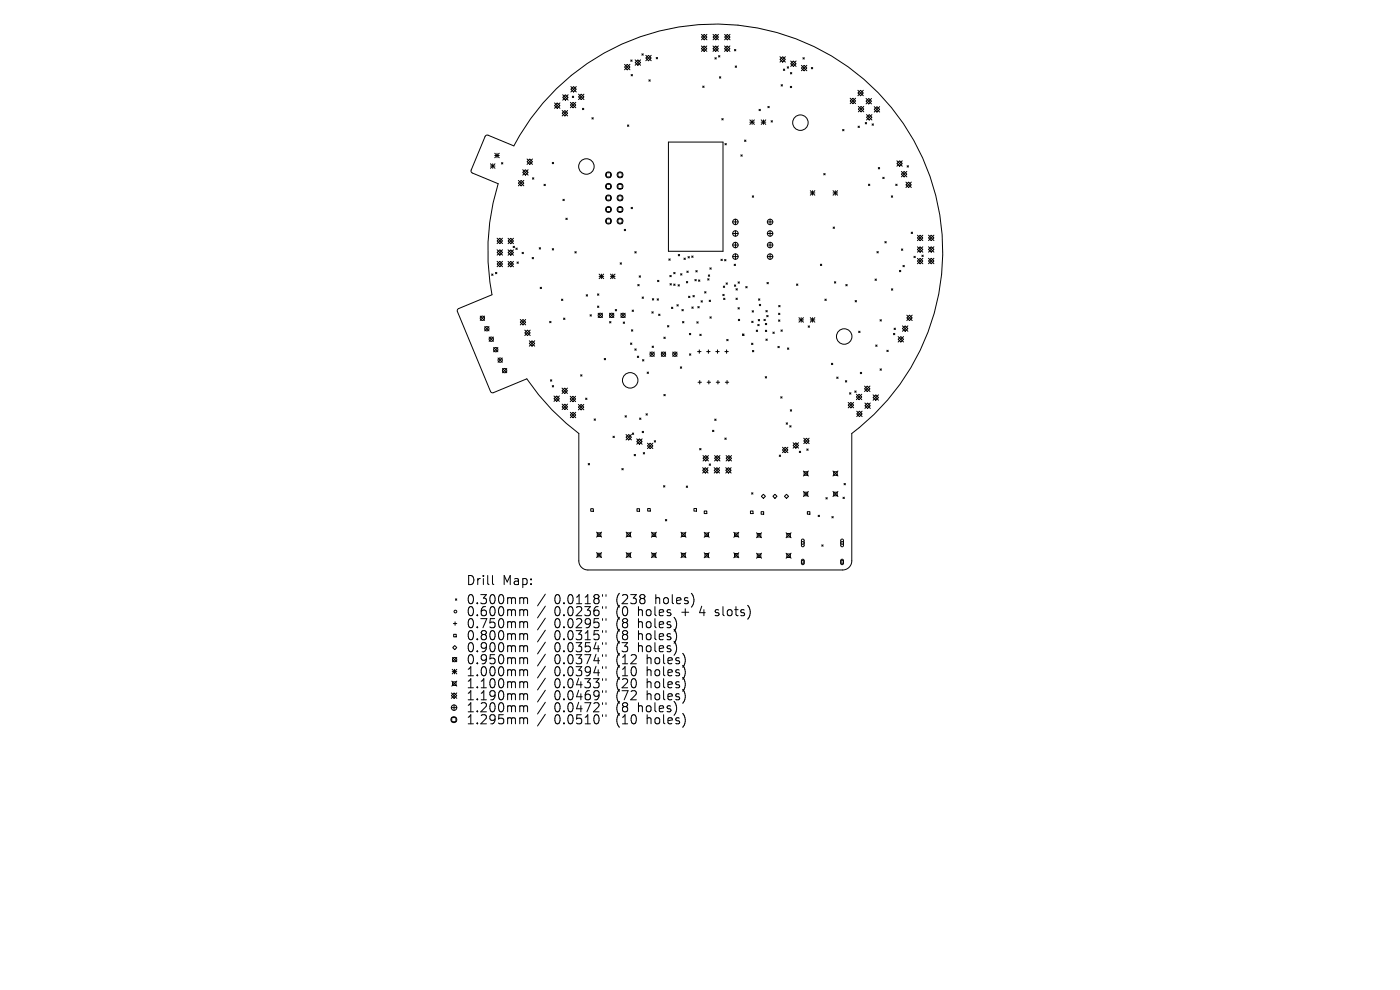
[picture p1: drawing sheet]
<svg xmlns="http://www.w3.org/2000/svg" width="297mm" height="210mm" viewBox="0 0 297 210" stroke-linecap="round" stroke-linejoin="round" font-family="sans-serif">
<defs><g id="words">
<g font-size="2.7">
<text x="98.8" y="124.4">Drill</text>
<text x="106.6" y="124.4">Map:</text>
<text x="98.8" y="128.4">0.300mm</text>
<text x="98.8" y="131">0.600mm</text>
<text x="117.6" y="128.4">0.0118&quot;</text>
<text x="117.6" y="131">0.0236&quot;</text>
<text x="130.8" y="128.4">(238</text>
<text x="130.8" y="131">(0</text>
<text x="135.6" y="131">holes</text>
<text x="139.3" y="128.4">holes)</text>
<text x="145" y="131">+</text>
<text x="149.1" y="131">4</text>
<text x="152.6" y="131">slots)</text>
<text x="98.8" y="133.5">0.750mm</text>
<text x="98.8" y="136.1">0.800mm</text>
<text x="117.6" y="133.5">0.0295&quot;</text>
<text x="117.6" y="136.1">0.0315&quot;</text>
<text x="130.8" y="133.5">(8</text>
<text x="130.8" y="136.1">(8</text>
<text x="135.6" y="133.5">holes)</text>
<text x="135.6" y="136.1">holes)</text>
<text x="98.8" y="138.6">0.900mm</text>
<text x="98.8" y="141.2">0.950mm</text>
<text x="98.8" y="143.7">1.000mm</text>
<text x="117.6" y="138.6">0.0354&quot;</text>
<text x="117.6" y="141.2">0.0374&quot;</text>
<text x="117.6" y="143.7">0.0394&quot;</text>
<text x="130.8" y="138.6">(3</text>
<text x="130.8" y="141.2">(12</text>
<text x="130.8" y="143.7">(10</text>
<text x="135.6" y="138.6">holes)</text>
<text x="137.5" y="141.2">holes)</text>
<text x="137.5" y="143.7">holes)</text>
<text x="98.8" y="146.3">1.100mm</text>
<text x="98.8" y="148.8">1.190mm</text>
<text x="117.6" y="146.3">0.0433&quot;</text>
<text x="117.6" y="148.8">0.0469&quot;</text>
<text x="130.8" y="146.3">(20</text>
<text x="130.8" y="148.8">(72</text>
<text x="137.5" y="146.3">holes)</text>
<text x="137.5" y="148.8">holes)</text>
<text x="98.8" y="151.4">1.200mm</text>
<text x="98.8" y="153.9">1.295mm</text>
<text x="117.6" y="151.4">0.0472&quot;</text>
<text x="117.6" y="153.9">0.0510&quot;</text>
<text x="130.8" y="151.4">(8</text>
<text x="130.8" y="153.9">(10</text>
<text x="135.6" y="151.4">holes)</text>
<text x="137.5" y="153.9">holes)</text>
</g>
</g></defs>
<g fill="none" stroke="#000" stroke-width=".21">
<path d="M121.1 18.4l1.2 1.1M121.7 18.4l.6 .5-.6 .6-.6-.6zM122.3 18.4l-1.2 1.1M122.7 20l1.2 1.1M123.9 20l-1.2 1.1M132.5 13.7l1.1 1.1M133.1 13.7l.5 .5-.5 .6-.6-.6zM133.6 13.7l-1.1 1.1M133.8 12.7l.3 .3M133.9 15.8l.3 .3M134.1 12.7l-.3 .3M134.2 15.8l-.3 .3"/>
<path d="M134.7 12.7l1.2 1.1M135.3 12.7l.6 .6-.6 .5-.6-.5zM135.9 12.7l-1.2 1.1M136.2 11.4l.3 .3M136.5 11.4l-.3 .3M137 12.3l.6-.6 .6 .6-.6 .6zM137 11.7l1.2 1.2M137.7 16.9l.2 .3M137.9 16.9l-.2 .3M138.2 11.7l-1.2 1.2M139.2 12.2l.3 .3M139.5 12.2l-.3 .3"/>
<path d="M148.8 9.8l1.1 1.1M148.8 7.3l1.2 1.1M149.1 18.3l.3 .2M149.4 18.3l-.3 .2M149.4 9.8l.5 .5-.5 .6-.6-.6zM149.4 7.3l.6 .6-.6 .5-.6-.5zM149.9 9.8l-1.1 1.1M150 7.3l-1.2 1.1M151.3 10.3l.5-.5 .6 .5-.6 .6zM151.3 9.8l1.1 1.1M151.3 7.3l1.1 1.1M151.7 12.2l.3 .3"/>
<path d="M151.8 7.3l.6 .6-.6 .5-.5-.5zM152 12.2l-.3 .3M152.4 9.8l-1.1 1.1M152.4 7.3l-1.1 1.1M152.4 11.8l.3 .3M152.6 16.3l.3 .3M152.7 11.8l-.3 .3M152.9 16.3l-.3 .3M153.7 9.8l1.2 1.1M153.7 7.3l1.2 1.1M154.3 9.8l.6 .5-.6 .6-.6-.6zM154.3 7.3l.6 .6-.6 .5-.6-.5z"/>
<path d="M154.9 9.8l-1.2 1.1M154.9 7.3l-1.2 1.1M155.8 10.5l.3 .3M156 14l.3 .3M156.1 10.5l-.3 .3M156.3 14l-.3 .3M165.5 12.6l.5-.6 .6 .6-.6 .6zM165.5 12l1.1 1.2M165.7 18l.3 .3M166 18l-.3 .3M166.2 14.6l.3 .3M166.5 14.6l-.3 .3"/>
<path d="M166.6 12l-1.1 1.2M167 14.2l.3 .3M167.3 14.2l-.3 .3M167.7 18.3l.2 .3M167.7 15.4l.3 .3M167.7 13.5l.6-.6 .6 .6-.6 .6zM167.7 12.9l1.2 1.2M167.9 18.3l-.2 .3M168 15.4l-.3 .3M168.9 12.9l-1.2 1.2M170 14.4l.6-.5 .6 .5-.6 .6zM170 13.9l1.2 1.1"/>
<path d="M170.3 12.2l.3 .3M170.6 12.2l-.3 .3M171.2 13.9l-1.2 1.1M172.1 14.3l.3 .3M172.4 14.3l-.3 .3M182 19.7l.6-.5 .5 .5-.5 .6zM182 19.2l1.1 1.1M183.1 19.2l-1.1 1.1M103 28.8l.5-.1 5.5 2.2a48.3 48.3 0 0 1 74-14.3 48.3 48.3 0 0 1-2.3 75.4v27a1.93 1.93 0 0 1-1.9 1.9h-54.1a1.93 1.93 0 0 1-1.9-1.9v-27a48.2 48.2 0 0 1-11-11.6l-7.2 2.9h-.3l-.2-.3-7.1-17.1 .3-.4 7.1-3a48.3 48.3 0 0 1 1.3-23.5l-5.5-2.3-.3-.3zM104 34.7l1 1M104 35.2h1M104.5 34.7v1"/>
<path d="M105 32.5l.9 1M105 33h.9M105 34.7l-1 1M105.4 32.5v1M105.9 32.5l-.9 1M106.4 34.5l.3 .3M106.7 34.5l-.3 .3M110 38.3l1.1 1.1M110.5 38.3l.6 .5-.6 .6-.5-.6zM110.9 36l1.1 1.1M111.1 38.3l-1.1 1.1M111.5 36l.5 .6-.5 .5-.6-.5z"/>
<path d="M111.8 33.7l1.2 1.2M112 36l-1.1 1.1M112.4 33.7l.6 .6-.6 .6-.6-.6zM113 33.7l-1.2 1.2M113 37.7l.3 .3M113.3 37.7l-.3 .3M115.4 39.1l.3 .3M115.7 39.1l-.3 .3M117.2 34.4l.2 .3M117.4 34.4l-.2 .3M117.6 22.4l.6-.6 .6 .6-.6 .6zM117.6 21.8l1.2 1.2"/>
<path d="M118.8 21.8l-1.2 1.2M119.3 24l.5-.6 .6 .6-.6 .6zM119.3 23.4l1.1 1.2M119.4 20.1l1.1 1.1M119.9 20.1l.6 .6-.6 .5-.5-.5zM120.4 23.4l-1.1 1.2M120.5 20.1l-1.1 1.1M121 21.7l1.1 1.2M121.4 20.4l.3 .3M121.6 21.7l.5 .6-.5 .6-.6-.6zM121.7 20.4l-.3 .3M122.1 21.7l-1.1 1.2"/>
<path d="M122.7 20.6l.6-.6 .6 .6-.6 .5zM123.6 23l.2 .3M123.8 23l-.2 .3M125.6 25l.3 .3M125.9 25l-.3 .3M128.6 36.6h.9v.9h-.9zM128.6 39.1h.9v.9h-.9zM131.1 36.6h.9v.9h-.9zM131.1 39.1h.9v.9h-.9zM133.1 26.5l.3 .3M133.4 26.5l-.3 .3M141.8 30.1h11.6v23.2h-11.6z"/>
<path d="M153.1 25.2l.3 .2M153.4 25.2l-.3 .2M153.8 30.4l.3 .3M154.1 30.4l-.3 .3M157.2 32.8l.3 .3M157.5 32.8l-.3 .3M158 29.7l.2 .3M158.2 29.7l-.2 .3M159.1 25.4l.9 1M159.1 25.9h.9M159.6 25.4v1M160 25.4l-.9 1"/>
<path d="M161 23.2l.3 .3M161.3 23.2l-.3 .3M161.5 25.9h1M161.5 25.4l1 1M162 25.4v1M162.5 25.4l-1 1M162.9 22.6l.3 .3M163.2 22.6l-.3 .3M163.6 25.6l.3 .3M163.9 25.6l-.3 .3M174.8 36.8l.2 .3M175 36.8l-.2 .3"/>
<path d="M178.8 27.5l.2 .2M179 27.5l-.2 .2M180.4 21.4l.5-.6 .6 .6-.6 .6zM180.4 20.8l1.1 1.2M181.5 20.8l-1.1 1.2M182 26.8l.3 .2M182.1 23.1l.6-.5 .5 .5-.5 .6zM182.1 22.6l1.1 1.1M182.3 26.8l-.3 .2M183.2 22.6l-1.1 1.1M183.6 26l.2 .3M183.7 21.5l.6-.6 .6 .6-.6 .5z"/>
<path d="M183.7 20.9l1.2 1.1M183.8 24.9l.6-.6 .6 .6-.6 .6zM183.8 24.3l1.2 1.2M183.8 26l-.2 .3M184.2 39.1l.3 .3M184.5 39.1l-.3 .3M184.9 20.9l-1.2 1.1M185 24.3l-1.2 1.2M185 26.3l.3 .3M185.3 26.3l-.3 .3M185.5 23.2l.5-.6 .6 .6-.6 .6zM185.5 22.6l1.1 1.2"/>
<path d="M186.3 35.5l.3 .3M186.6 35.5l-.3 .3M186.6 22.6l-1.1 1.2M187.3 37.6l.3 .3M187.6 37.6l-.3 .3M190 39.1l.3 .3M190.3 34.7l.5-.6 .6 .6-.6 .6zM190.3 34.1l1.1 1.2M190.3 39.1l-.3 .3M191.2 36.9l.6-.5 .6 .5-.6 .6zM191.2 36.4l1.2 1.1M191.4 34.1l-1.1 1.2"/>
<path d="M192.2 38.6l1.1 1.2M192.4 36.4l-1.2 1.1M192.4 35.2l.3 .2M192.7 35.2l-.3 .2M192.8 38.6l.5 .6-.5 .6-.6-.6zM193.3 38.6l-1.1 1.2M104.3 58.1l.3 .3M104.6 58.1l-.3 .3M105.1 57.8l.3 .3M105.4 57.8l-.3 .3M105.5 51.1l.5-.6 .6 .6-.6 .6zM105.5 53.6l.5-.6 .6 .6-.6 .5z"/>
<path d="M105.5 50.5l1.1 1.2M105.5 53l1.1 1.1M105.5 55.4l1.1 1.2M106 55.4l.6 .6-.6 .6-.5-.6zM106.6 50.5l-1.1 1.2M106.6 53l-1.1 1.1M106.6 55.4l-1.1 1.2M107.8 53.6l.6-.6 .5 .6-.5 .5zM107.8 51.1l.6-.6 .5 .6-.5 .6zM107.8 50.5l1.1 1.2M107.8 53l1.1 1.1M107.8 55.4l1.1 1.2"/>
<path d="M108.4 55.4l.5 .6-.5 .6-.6-.6zM108.9 52.2l.2 .3M108.9 53l-1.1 1.1M108.9 55.4l-1.1 1.2M108.9 50.5l-1.1 1.2M109.1 52.2l-.2 .3M109.4 52.6l.3 .3M109.7 55.6l.3 .3M109.7 52.6l-.3 .3M110 55.6l-.3 .3M110.8 53.5l.2 .3M111 53.5l-.2 .3"/>
<path d="M112.9 54.6l.3 .3M113.2 54.6l-.3 .3M114.4 52.5l.3 .3M114.7 52.5l-.3 .3M117.2 52.7l.2 .3M117.4 52.7l-.2 .3M119.4 42.3l.3 .3M119.7 42.3l-.3 .3M120 46.3l.3 .3M120.3 46.3l-.3 .3M122 53.4l.2 .3M122.2 53.4l-.2 .3"/>
<path d="M127.1 58.1l1 1M127.1 58.6h1M127.6 58.1v1M128.1 58.1l-1 1M128.6 41.5h.9v.9h-.9zM128.6 44h.9v.9h-.9zM128.6 46.5h.9v.8h-.9zM129.5 58.6h1M129.5 58.1l1 1M130 58.1v1M130.5 58.1l-1 1M131.1 41.5h.9v.9h-.9z"/>
<path d="M131.1 44h.9v.9h-.9zM131.1 46.5h.9v.8h-.9zM131.6 55.8l.2 .2M131.8 55.8l-.2 .2M132.4 48.6l.3 .3M132.7 48.6l-.3 .3M133.9 44l.3 .3M134.2 44l-.3 .3M134.7 53.4l.3 .3M135 53.4l-.3 .3M135.6 58.5l.3 .3M135.9 58.5l-.3 .3"/>
<path d="M139.5 59.5l.3 .3M139.8 59.5l-.3 .3M141.9 54.9l.3 .3M142.1 58.4l.3 .3M142.2 54.9l-.3 .3M142.4 58.4l-.3 .3M142.9 57.8l.3 .3M143.2 57.8l-.3 .3M143.9 54l.3 .3M144.2 54l-.3 .3M144.4 58.1l.3 .3M144.7 58.1l-.3 .3"/>
<path d="M145.1 54.7l.3 .3M145.4 54.7l-.3 .3M145.6 59.7l.3 .3M145.7 57.5l.3 .3M145.9 59.7l-.3 .3M146 54.4l.2 .3M146 57.5l-.3 .3M146.2 54.4l-.2 .3M146.7 54.3l.3 .3M147 54.3l-.3 .3M147.4 59.3l.3 .3M147.6 57.4l.3 .3"/>
<path d="M147.7 59.3l-.3 .3M147.9 57.4l-.3 .3M148.2 59.4l.3 .3M148.5 59.4l-.3 .3M150.1 59.1l.3 .3M150.3 58.3l.3 .3M150.4 59.1l-.3 .3M150.6 58.3l-.3 .3M150.6 56.8l.3 .3M150.9 56.8l-.3 .3M152.9 55l.3 .3M153.2 55l-.3 .3"/>
<path d="M153.7 55l.3 .3M154 55l-.3 .3M155.4 47.1h1.2M155.4 49.5h1.2M155.4 52h1.2M155.4 54.4h1.2M155.7 56l.3 .3M156 46.5v1.2M156 48.9v1.2M156 51.4v1.2M156 53.9v1.1M156 56l-.3 .3"/>
<path d="M156.6 59.8l.3 .3M156.9 59.8l-.3 .3M159.6 41.5l.3 .3M159.9 41.5l-.3 .3M162.7 59.9l.3 .3M162.8 47.1h1.1M162.8 49.5h1.1M162.8 52h1.1M162.8 54.4h1.1M163 59.9l-.3 .3M163.4 46.5v1.2M163.4 48.9v1.2"/>
<path d="M163.4 51.4v1.2M163.4 53.9v1.1M171.9 40.4l1 1M171.9 40.9h1M172.4 40.4v1M172.9 40.4l-1 1M174 56l.3 .3M174.3 56l-.3 .3M176.7 40.9h1M176.7 40.4l1 1M176.7 48.2l.3 .2M177 59.8l.3 .3"/>
<path d="M177 48.2l-.3 .2M177.2 40.4v1M177.3 59.8l-.3 .3M177.7 40.4l-1 1M185.6 59.2l.3 .3M185.9 59.2l-.3 .3M186 53.4l.3 .3M186.3 53.4l-.3 .3M187.7 51.2l.3 .3M188 51.2l-.3 .3M189.1 41.5l.3 .3M189.4 41.5l-.3 .3"/>
<path d="M190.8 57.4l.3 .2M191.1 57.4l-.3 .2M191.2 52.8l.3 .3M191.5 52.8l-.3 .3M191.6 56.3l.2 .3M191.8 56.3l-.2 .3M193.3 49.2l.3 .3M193.6 49.2l-.3 .3M193.9 54.4l.3 .3M194.2 54.4l-.3 .3M194.6 55.4l.6-.6 .6 .6-.6 .6zM194.6 50.5l.6-.6 .6 .6-.6 .5z"/>
<path d="M194.6 52.9l.6-.5 .6 .5-.6 .6zM194.6 54.8l1.2 1.2M194.6 49.9l1.2 1.1M194.6 52.4l1.2 1.1M195.6 54.1l.3 .3M195.8 54.8l-1.2 1.2M195.8 49.9l-1.2 1.1M195.8 52.4l-1.2 1.1M195.9 54.1l-.3 .3M197 50.5l.6-.6 .5 .6-.5 .5zM197 49.9l1.1 1.1M197 52.3l1.1 1.2"/>
<path d="M197 54.8l1.1 1.1M197.6 52.3l.5 .6-.5 .6-.6-.6zM197.6 54.8l.5 .6-.5 .5-.6-.5zM198.1 49.9l-1.1 1.1M198.1 52.3l-1.1 1.2M198.1 54.8l-1.1 1.1M101.9 67.1l.9 .9M102.8 67.1l-.9 .9M102.8 69.3l.9 .9M103.7 69.3l-.9 .9M103.8 71.5l.9 .9M104.7 71.5l-.9 .9"/>
<path d="M104.7 73.7l.9 .9M105.6 73.7l-.9 .9M105.7 75.9l.9 1M106.6 75.9l-.9 1M106.6 78.2l.9 .9M107.5 78.2l-.9 .9M110.4 68.3l.5-.5 .6 .5-.6 .6zM110.4 67.8l1.1 1.1M111.3 70.6l.6-.6 .6 .6-.6 .6zM111.3 70l1.2 1.2M111.5 67.8l-1.1 1.1M112.3 72.9l.6-.6 .5 .6-.5 .5z"/>
<path d="M112.3 72.3l1.1 1.1M112.5 70l-1.2 1.2M113.4 72.3l-1.1 1.1M114.6 60.9l.3 .3M114.9 60.9l-.3 .3M116.6 68.2l.3 .3M116.9 68.2l-.3 .3M119.1 63.5l.3 .2M119.4 63.5l-.3 .2M119.6 67.5l.2 .3M119.8 67.5l-.2 .3M123.2 79.5l.3 .3"/>
<path d="M123.5 79.5l-.3 .3M124.4 62.5l.2 .3M124.6 62.5l-.2 .3M125.2 66.8l.3 .3M125.5 66.8l-.3 .3M126.8 64.9l.2 .3M126.8 62.3l.2 .3M126.9 66.4l.9 1M127 62.3l-.2 .3M127 64.9l-.2 .3M127.8 66.4l-.9 1M128.2 76l.3 .3"/>
<path d="M128.5 76l-.3 .3M129.3 66.4l.9 1M129.3 68.2l.3 .3M129.6 68.2l-.3 .3M130.2 66.4l-.9 1M130.5 65.7l.3 .2M130.8 65.7l-.3 .2M131.7 66.4l.9 1M132.2 68.3l.3 .3M132.5 68.3l-.3 .3M132.6 66.4l-.9 1M133.8 72.8l.3 .3"/>
<path d="M134 70l.2 .2M134.1 72.8l-.3 .3M134.1 65.8l.3 .3M134.2 70l-.2 .2M134.4 65.8l-.3 .3M134.7 74l.3 .3M135 74l-.3 .3M135.2 75.5l.3 .3M135.3 60.3l.3 .3M135.5 75.5l-.3 .3M135.6 60.3l-.3 .3M136.2 63l.3 .3"/>
<path d="M136.3 76.3l.3 .3M136.5 63l-.3 .3M136.6 76.3l-.3 .3M137.3 78.9l.3 .3M137.6 78.9l-.3 .3M137.9 74.7l.9 .9M138.3 66.1l.3 .3M138.3 73.4l.3 .3M138.4 63.4l.3 .2M138.6 66.1l-.3 .3M138.6 73.4l-.3 .3M138.7 63.4l-.3 .2"/>
<path d="M138.8 74.7l-.9 .9M139.4 63.4l.3 .3M139.7 63.4l-.3 .3M139.7 66.6l.3 .3M140 66.6l-.3 .3M140.3 74.7l.9 .9M140.8 71.5l.3 .3M141.1 71.5l-.3 .3M141.2 74.7l-.9 .9M141.6 69.1l.3 .3M141.9 69.1l-.3 .3M142.1 60.2l.3 .3"/>
<path d="M142.4 60.2l-.3 .3M142.4 65.2l.3 .3M142.7 74.7l.9 .9M142.7 65.2l-.3 .3M142.9 60.3l.3 .2M143.2 60.3l-.3 .2M143.6 64.6l.3 .3M143.6 74.7l-.9 .9M143.8 60.4l.3 .3M143.9 64.6l-.3 .3M144.1 60.4l-.3 .3M144.3 77.8l.3 .3"/>
<path d="M144.6 77.8l-.3 .3M144.7 65.6l.3 .3M144.8 68.2l.3 .3M145 65.6l-.3 .3M145.1 68.2l-.3 .3M146.1 62.8l.3 .3M146.3 70.7l.2 .3M146.3 75.1l.3 .2M146.4 62.8l-.3 .3M146.5 70.7l-.2 .3M146.6 75.1l-.3 .2M146.8 65.1l.3 .3"/>
<path d="M147 62.7l.3 .3M147.1 65.1l-.3 .3M147.3 62.7l-.3 .3M147.8 68.3l.3 .2M148 74.6h.7M148 65l.3 .3M148.1 68.3l-.3 .2M148.3 65l-.3 .3M148.4 74.2v.7M148.5 70.9l.3 .3M148.7 63.8l.3 .3M148.8 70.9l-.3 .3"/>
<path d="M149 63.8l-.3 .3M149.5 61.9l.3 .3M149.8 61.9l-.3 .3M149.9 74.6h.7M150.3 74.2v.7M150.4 63.7l.3 .3M150.6 67.2l.3 .3M150.7 63.7l-.3 .3M150.9 67.2l-.3 .3M151.8 74.6h.8M152.2 74.2v.7M153.3 62.4l.3 .3"/>
<path d="M153.4 60.7l.3 .3M153.5 63.3l.3 .2M153.6 62.4l-.3 .3M153.7 60.7l-.3 .3M153.8 74.6h.7M153.8 63.3l-.3 .2M154 60l.3 .3M154.1 74.2v.7M154.2 72l.3 .3M154.3 60l-.3 .3M154.5 72l-.3 .3M155.8 60.4l.3 .3"/>
<path d="M156.1 60.4l-.3 .3M156.1 63.2l.3 .3M156.1 61.2l.3 .3M156.4 63.2l-.3 .3M156.4 61.2l-.3 .3M156.6 65.3l.2 .3M156.6 67.7l.3 .3M156.8 65.3l-.2 .3M156.9 67.7l-.3 .3M157.5 70.9l.3 .3M157.8 70.9l-.3 .3M158.2 60.8l.3 .3"/>
<path d="M158.5 60.8l-.3 .3M159.4 72.8l.3 .3M159.5 68.1l.3 .3M159.6 65.9l.2 .3M159.6 74.3l.3 .3M159.7 72.8l-.3 .3M159.8 68.1l-.3 .3M159.8 65.9l-.2 .3M159.9 74.3l-.3 .3M160.4 70l.3 .3M160.7 70l-.3 .3M160.8 68.8l.2 .3"/>
<path d="M160.9 67.8l.2 .3M160.9 63.4l.3 .3M161 68.8l-.2 .3M161.1 64.6l.3 .2M161.1 67.8l-.2 .3M161.2 63.4l-.3 .3M161.4 64.6l-.3 .2M162.1 67.7l.3 .3M162.3 79.9l.3 .3M162.4 67.7l-.3 .3M162.4 68.6l.3 .3M162.4 70l.3 .3"/>
<path d="M162.5 71.9l.3 .3M162.5 65.9l.3 .3M162.6 79.9l-.3 .3M162.7 68.6l-.3 .3M162.7 70l-.3 .3M162.7 66.9l.2 .3M162.8 71.9l-.3 .3M162.8 65.9l-.3 .3M162.9 66.9l-.2 .3M164 70.4l.3 .3M164.3 70.4l-.3 .3M165 73.5l.3 .3"/>
<path d="M165.2 66.4l.2 .3M165.2 67.9l.3 .3M165.2 64.8l.3 .3M165.3 73.5l-.3 .3M165.4 66.4l-.2 .3M165.5 67.9l-.3 .3M165.5 64.8l-.3 .3M165.7 70l.3 .3M166 70l-.3 .3M167.1 73.8l.2 .3M167.3 73.8l-.2 .3M169 60.2l.3 .3"/>
<path d="M169.3 60.2l-.3 .3M169.5 67.4l1 .9M169.5 67.9h1M170 67.4v.9M170.5 67.4l-1 .9M171.4 69.1l.3 .3M171.7 69.1l-.3 .3M171.9 67.9h1M171.9 67.4l1 .9M172.4 67.4v.9M172.9 67.4l-1 .9M175 63.4l.3 .3"/>
<path d="M175.3 63.4l-.3 .3M176.4 77.1l.3 .2M176.7 77.1l-.3 .2M177.5 80l.3 .3M177.8 80l-.3 .3M179.4 60.4l.3 .2M179.7 60.4l-.3 .2M181.4 63.8l.3 .2M181.7 63.8l-.3 .2M182.2 70.3l.3 .2M182.5 70.3l-.3 .2M182.5 79l.3 .3"/>
<path d="M182.8 79l-.3 .3M185.8 73.2l.3 .3M186.1 73.2l-.3 .3M186.7 67.8l.3 .3M186.7 78.2l.3 .3M187 67.8l-.3 .3M187 78.2l-.3 .3M188.1 74.3l.3 .3M188.4 74.3l-.3 .3M189.1 61.3l.3 .3M189.4 61.3l-.3 .3M189.5 70.7l.3 .3"/>
<path d="M189.7 69.6l.3 .3M189.8 70.7l-.3 .3M190 69.6l-.3 .3M190.5 72l.6-.6 .6 .6-.6 .5zM190.5 71.4l1.2 1.1M191.5 69.7l.5-.6 .6 .6-.6 .6zM191.5 69.1l1.1 1.2M191.7 71.4l-1.2 1.1M192.4 67.4l.5-.5 .6 .5-.6 .6zM192.4 66.9l1.1 1.1M192.6 69.1l-1.1 1.2M193.5 66.9l-1.1 1.1"/>
<path d="M116.8 80.6l.3 .3M117.1 80.6l-.3 .3M117.2 81.8l.2 .3M117.4 81.8l-.2 .3M117.5 84.6l.6-.6 .6 .6-.6 .5zM117.5 84l1.2 1.1M118.7 84l-1.2 1.1M119.2 82.9l.6-.6 .6 .6-.6 .6zM119.2 82.3l1.2 1.2M119.3 86.3l.5-.6 .6 .6-.6 .6zM119.3 85.7l1.1 1.2M120.4 82.3l-1.2 1.2"/>
<path d="M120.4 85.7l-1.1 1.2M121 84.6l.5-.5 .6 .5-.6 .6zM121 84.1l1.1 1.1M121 88l.6-.5 .5 .5-.5 .6zM121 87.5l1.1 1.1M122.1 84.1l-1.1 1.1M122.1 87.5l-1.1 1.1M122.7 86.4l.6-.6 .5 .6-.5 .5zM122.7 85.8l1.1 1.1M123.8 85.8l-1.1 1.1M124.2 84.5l.3 .2M124.5 84.5l-.3 .2"/>
<path d="M124.8 98.3l.3 .3M125.1 98.3l-.3 .3M126 88.9l.3 .3M126.3 88.9l-.3 .3M130 92.5l.3 .3M130.3 92.5l-.3 .3M131.9 99.4l.3 .3M132.2 99.4l-.3 .3M132.6 88.2l.3 .3M132.8 92.7l.6-.5 .6 .5-.6 .6zM132.8 92.2l1.2 1.1M132.9 88.2l-.3 .3"/>
<path d="M134 92.2l-1.2 1.1M134.1 91.9l.3 .2M134.4 91.9l-.3 .2M134.5 96.4l.3 .3M134.8 96.4l-.3 .3M135.1 93.7l.6-.6 .5 .6-.5 .5zM135.1 93.1l1.1 1.1M135.7 88.7l.3 .3M136 88.7l-.3 .3M136.2 93.1l-1.1 1.1M136.2 91.5l.3 .3M136.5 96l.3 .3"/>
<path d="M136.5 91.5l-.3 .3M136.8 96l-.3 .3M137 87.8l.3 .3M137.3 87.8l-.3 .3M137.4 94.6l.5-.6 .6 .6-.6 .6zM137.4 94l1.1 1.2M138.5 94l-1.1 1.2M138.8 93.5l.3 .3M139.1 93.5l-.3 .3M140.8 83.7l.3 .3M141.1 83.7l-.3 .3M148.1 81.1h.7"/>
<path d="M148.4 95.1l.3 .3M148.4 80.7v.7M148.7 95.1l-.3 .3M149.1 99.2l1.1 1.1M149.1 97.2l.6-.6 .6 .6-.6 .6zM149.1 96.6l1.2 1.2M149.6 99.2l.6 .6-.6 .5-.5-.5zM150 81.1h.7M150.2 99.2l-1.1 1.1M150.3 96.6l-1.2 1.2M150.4 80.7v.7M150.5 98.4l.2 .3"/>
<path d="M150.7 98.4l-.2 .3M151.2 91.3l.2 .3M151.4 91.3l-.2 .3M151.5 99.2l1.2 1.1M151.6 97.2l.6-.6 .5 .6-.5 .6zM151.6 96.6l1.1 1.2M151.6 88.9l.3 .3M151.9 88.9l-.3 .3M151.9 81.1h.8M152.1 99.2l.6 .6-.6 .5-.6-.5zM152.3 80.7v.7M152.7 99.2l-1.2 1.1"/>
<path d="M152.7 96.6l-1.1 1.2M153.8 92.9l.3 .3M153.9 81.1h.7M154 99.8l.5-.6 .6 .6-.6 .5zM154 99.2l1.1 1.1M154 97.2l.6-.6 .6 .6-.6 .6zM154 96.6l1.2 1.2M154.1 92.9l-.3 .3M154.2 80.7v.7M155.1 99.2l-1.1 1.1M155.2 96.6l-1.2 1.2M165.3 96.5l.3 .3"/>
<path d="M165.6 96.5l-.3 .3M165.6 84.2l.3 .3M165.9 84.2l-.3 .3M166 95.5l.6-.6 .5 .6-.5 .5zM166 94.9l1.1 1.1M166.8 89.7l.3 .3M167.1 89.7l-.3 .3M167.1 94.9l-1.1 1.1M167.5 90.3l.3 .3M167.7 86.9l.2 .3M167.8 90.3l-.3 .3M167.9 86.9l-.2 .3"/>
<path d="M168.3 93.9l1.1 1.2M168.8 93.9l.6 .6-.6 .6-.5-.6zM169.4 93.9l-1.1 1.2M169.6 95.7l.3 .3M169.9 95.7l-.3 .3M170.4 99.9l1.1 1.1M170.5 93.5l.6-.5 .6 .5-.6 .6zM170.5 93l1.2 1.1M171.2 95.2l.2 .3M171.4 95.2l-.2 .3M171.5 99.9l-1.1 1.1M171.7 93l-1.2 1.1"/>
<path d="M176.7 99.9l1.1 1.1M177.8 99.9l-1.1 1.1M179.3 80.8l.3 .2M179.6 80.8l-.3 .2M179.9 85.9l.6-.5 .6 .5-.6 .6zM179.9 85.4l1.2 1.1M180.2 83.3l.3 .3M180.5 83.3l-.3 .3M181.1 85.4l-1.2 1.1M181.3 82.9l.3 .3M181.6 82.9l-.3 .3M181.7 83.6l1.1 1.2"/>
<path d="M181.7 87.8l.6-.6 .6 .6-.6 .6zM181.7 87.2l1.2 1.2M182.2 83.6l.6 .6-.6 .6-.5-.6zM182.8 83.6l-1.1 1.2M182.9 87.2l-1.2 1.2M183.4 81.9l1.2 1.1M183.5 85.5l1.1 1.1M184 81.9l.6 .6-.6 .5-.6-.5zM184.1 85.5l.5 .6-.5 .5-.6-.5zM184.6 81.9l-1.2 1.1M184.6 85.5l-1.1 1.1M185.2 84.3l.6-.5 .6 .5-.6 .6z"/>
<path d="M185.2 83.8l1.2 1.1M186.4 83.8l-1.2 1.1M125.3 107.9h.6v.6h-.6zM126.6 112.9l1 1M126.6 117.2l1 1.1M126.7 113h.8v.8h-.8zM126.7 117.4h.8v.7h-.8zM127.6 112.9l-1 1M127.6 117.2l-1 1.1M132.8 112.9l1.1 1M132.8 117.2l1.1 1.1M133 113h.7v.8h-.7z"/>
<path d="M133 117.4h.7v.7h-.7zM133.9 112.9l-1.1 1M133.9 117.2l-1.1 1.1M135.1 107.9h.6v.6h-.6zM137.4 107.9h.6v.5h-.6zM138.2 112.9l1.1 1.1M138.2 117.2l1.1 1.1M138.3 113.1h.8v.7h-.8zM138.3 117.4h.8v.7h-.8zM139.3 112.9l-1.1 1.1M139.3 117.2l-1.1 1.1M140.8 103l.3 .3"/>
<path d="M141.1 103l-.3 .3M141.2 110.2l.2 .3M141.4 110.2l-.2 .3M144.5 112.9l1 1.1M144.5 117.2l1 1.1M144.6 113.1h.8v.7h-.8zM144.6 117.4h.8v.7h-.8zM145.5 117.2l-1 1.1M145.5 112.9l-1 1.1M145.6 103.1l.3 .3M145.9 103.1l-.3 .3M147.2 107.9h.6v.5h-.6z"/>
<path d="M149.4 112.9l1.1 1.1M149.4 117.3l1.1 1M149.4 108.4h.5v.5h-.5zM149.5 113.1h.8v.7h-.8zM149.5 117.4h.8v.8h-.8zM150.5 112.9l-1.1 1.1M150.5 117.3l-1.1 1M155.7 112.9l1 1.1M155.7 117.3l1 1M155.8 113.1h.8v.7h-.8zM155.8 117.4h.8v.8h-.8zM156.7 112.9l-1 1.1"/>
<path d="M156.7 117.3l-1 1M159.2 108.4h.6v.5h-.6zM159.4 104.5l.3 .3M159.7 104.5l-.3 .3M160.5 113l1.1 1.1M160.5 117.4l1.1 1M160.6 113.2h.8v.7h-.8zM160.6 117.5h.8v.8h-.8zM161.5 108.5h.5v.6h-.5zM161.5 105.3l.4-.5 .5 .5-.5 .4zM161.6 113l-1.1 1.1M161.6 117.4l-1.1 1"/>
<path d="M164.4 104.8l.4 .5-.4 .4-.4-.4zM166.8 117.4l1 1M166.8 113l1 1.1M166.9 104.8l.4 .5-.4 .4-.5-.4zM166.9 113.2h.8v.7h-.8zM166.9 117.5h.8v.8h-.8zM167.8 113l-1 1.1M167.8 117.4l-1 1M170.1 114.4h.3l.2 .2v1.2l-.2 .2-.4-.2zM170.1 118.7l.3-.1 .2 .2v.8l-.2 .2-.4-.2zM170.4 104.3l1.1 1M170.6 100.1h.7v.7h-.7z"/>
<path d="M170.6 104.4h.7v.8h-.7zM171.3 108.5h.5v.6h-.5zM171.5 104.3l-1.1 1M173.6 109.3l.3 .3M173.9 109.3l-.3 .3M174.3 115.6l.3 .3M174.6 115.6l-.3 .3M175.2 105.6l.3 .3M175.5 105.6l-.3 .3M176.5 109.6l.3 .3M176.7 104.3l1.1 1M176.8 109.6l-.3 .3"/>
<path d="M176.9 100.1h.7v.7h-.7zM176.9 104.4h.7v.8h-.7zM177.8 104.3l-1.1 1M178.4 118.7l.3-.1 .2 .2v.8l-.2 .2-.3-.2zM178.4 114.4h.3l.2 .2v1.2l-.2 .2-.3-.2zM178.8 105.5l.3 .3M179.1 102.6l.2 .2M179.1 105.5l-.3 .3M179.3 102.6l-.2 .2M96 139.5l.9 .9M96.2 132.3h.7M96.2 134.6h.6v.5h-.6z"/>
<path d="M96.5 136.9l.4 .5-.4 .4-.5-.4zM96.5 131.9v.7M96.6 127l.3 .3M96.9 127l-.3 .3M96.9 139.5l-.9 .9M104.5 122.1v1.6l.3 .3M110.5 126.8l.5 .1 .1 .2M110.5 129.3l.5 .1 .1 .2M110.5 131.9l.5 .1 .1 .1M110.5 134.4h.3l.3 .3M110.5 137h.3l.3 .2M110.5 139.5h.3l.3 .3"/>
<path d="M111.1 127.1l.3-.3 .4 .1 .1 1.2M111.1 127.1v1M111.1 129.6v1M111.1 132.1v1.1M111.1 134.7v1M111.1 137.2v1.1M111.1 139.8v1M111.1 129.6l.3-.3 .4 .1 .1 1.2M111.1 132.1l.3-.2 .4 .1 .1 1.2M111.1 134.7l.3-.3 .4 .1 .1 1.2M111.1 137.2l.3-.2 .4 .1 .1 1.2M111.1 139.8l.3-.3 .4 .1 .1 1.2"/>
<path d="M115.7 126l-1.7 2.5M115.7 128.6l-1.7 2.5M115.7 131.1l-1.7 2.5M115.7 133.7l-1.7 2.5M115.7 136.2l-1.7 2.5M115.7 138.8l-1.7 2.5M127.8 126.1v.4M127.8 128.7v.3M127.8 131.2v.4M127.8 133.8v.3M127.8 136.3v.4M127.8 138.9v.3"/>
<path d="M128.6 126.1v.4M128.6 128.7v.3M128.6 131.2v.4M128.6 133.8v.3M128.6 136.3v.4M128.6 138.9v.3M151.7 130.5l.2 .1M151.8 129.4v.5M95.7 150.1h1.2M95.8 147.6l.5-.6 .6 .6-.6 .5zM95.8 147l1.1 1.1M95.8 152.2h.9v.9h-.9z"/>
<path d="M95.8 144.5l1.1 1M95.9 142l1 1M95.9 142.5h1M96 144.6h.7v.8h-.7zM96.3 149.5v1.2M96.4 142v1M96.9 142l-1 1M96.9 144.5l-1.1 1M96.9 147l-1.1 1.1M110.5 142.1h.3l.3 .2M110.5 144.6h.3l.3 .3M110.5 147.2h.3l.3 .2"/>
<path d="M110.5 149.7h.3l.3 .3M110.5 152.3h.5l.1 .2M111.1 142.3v1.1M111.1 144.9v1M111.1 147.4v1M111.1 150v1M111.1 152.5v1M111.1 142.3l.3-.2 .4 .1 .1 1.2M111.1 144.9l.3-.3 .4 .1 .1 1.2M111.1 147.4l.3-.2 .4 .1 .1 1.1M111.1 150l.3-.3 .4 .1 .1 1.2M111.1 152.5l.3-.2h.4l.1 1.2"/>
<path d="M115.7 141.3l-1.7 2.5M115.7 143.9l-1.7 2.5M115.7 146.4l-1.7 2.5M115.7 149l-1.7 2.5M115.7 151.5l-1.7 2.5M127.8 141.4v.4M127.8 144v.3M127.8 146.5v.4M127.8 149.1v.3M127.8 151.6v.4M128.6 141.4v.4M128.6 144v.3"/>
<path d="M128.6 146.5v.4M128.6 149.1v.3M128.6 151.6v.4"/>
<circle cx="124.4" cy="35.3" r="1.64"/>
<circle cx="129.1" cy="39.5" r=".63"/>
<circle cx="129.1" cy="37.1" r=".63"/>
<circle cx="131.5" cy="39.5" r=".63"/>
<circle cx="131.5" cy="37.1" r=".63"/>
<circle cx="169.8" cy="26" r="1.64"/>
<circle cx="129.1" cy="42" r=".63"/>
<circle cx="129.1" cy="44.4" r=".63"/>
<circle cx="129.1" cy="46.9" r=".63"/>
<circle cx="131.5" cy="42" r=".63"/>
<circle cx="131.5" cy="44.4" r=".63"/>
<circle cx="131.5" cy="46.9" r=".63"/>
<circle cx="156" cy="49.5" r=".58"/>
<circle cx="156" cy="47.1" r=".58"/>
<circle cx="156" cy="54.4" r=".58"/>
<circle cx="156" cy="52" r=".58"/>
<circle cx="163.4" cy="49.5" r=".58"/>
<circle cx="163.4" cy="47.1" r=".58"/>
<circle cx="163.4" cy="54.4" r=".58"/>
<circle cx="163.4" cy="52" r=".58"/>
<circle cx="102.3" cy="67.5" r=".46"/>
<circle cx="103.3" cy="69.7" r=".46"/>
<circle cx="104.2" cy="72" r=".46"/>
<circle cx="105.2" cy="74.2" r=".46"/>
<circle cx="106.1" cy="76.4" r=".46"/>
<circle cx="107.1" cy="78.6" r=".46"/>
<circle cx="127.4" cy="66.9" r=".46"/>
<circle cx="129.8" cy="66.9" r=".46"/>
<circle cx="132.2" cy="66.9" r=".46"/>
<circle cx="138.3" cy="75.1" r=".46"/>
<circle cx="140.8" cy="75.1" r=".46"/>
<circle cx="143.2" cy="75.1" r=".46"/>
<circle cx="179.1" cy="71.4" r="1.64"/>
<circle cx="133.7" cy="80.7" r="1.64"/>
<circle cx="170.3" cy="115.2" r=".29"/>
<circle cx="170.3" cy="119.2" r=".29"/>
<circle cx="178.6" cy="115.2" r=".29"/>
<circle cx="178.6" cy="119.2" r=".29"/>
<circle cx="96.4" cy="139.9" r=".46"/>
<circle cx="96.6" cy="129.7" r=".29"/>
<circle cx="96.3" cy="152.7" r=".63"/>
<circle cx="96.3" cy="150.1" r=".58"/>
</g>
<use href="#words"/>
</svg>
